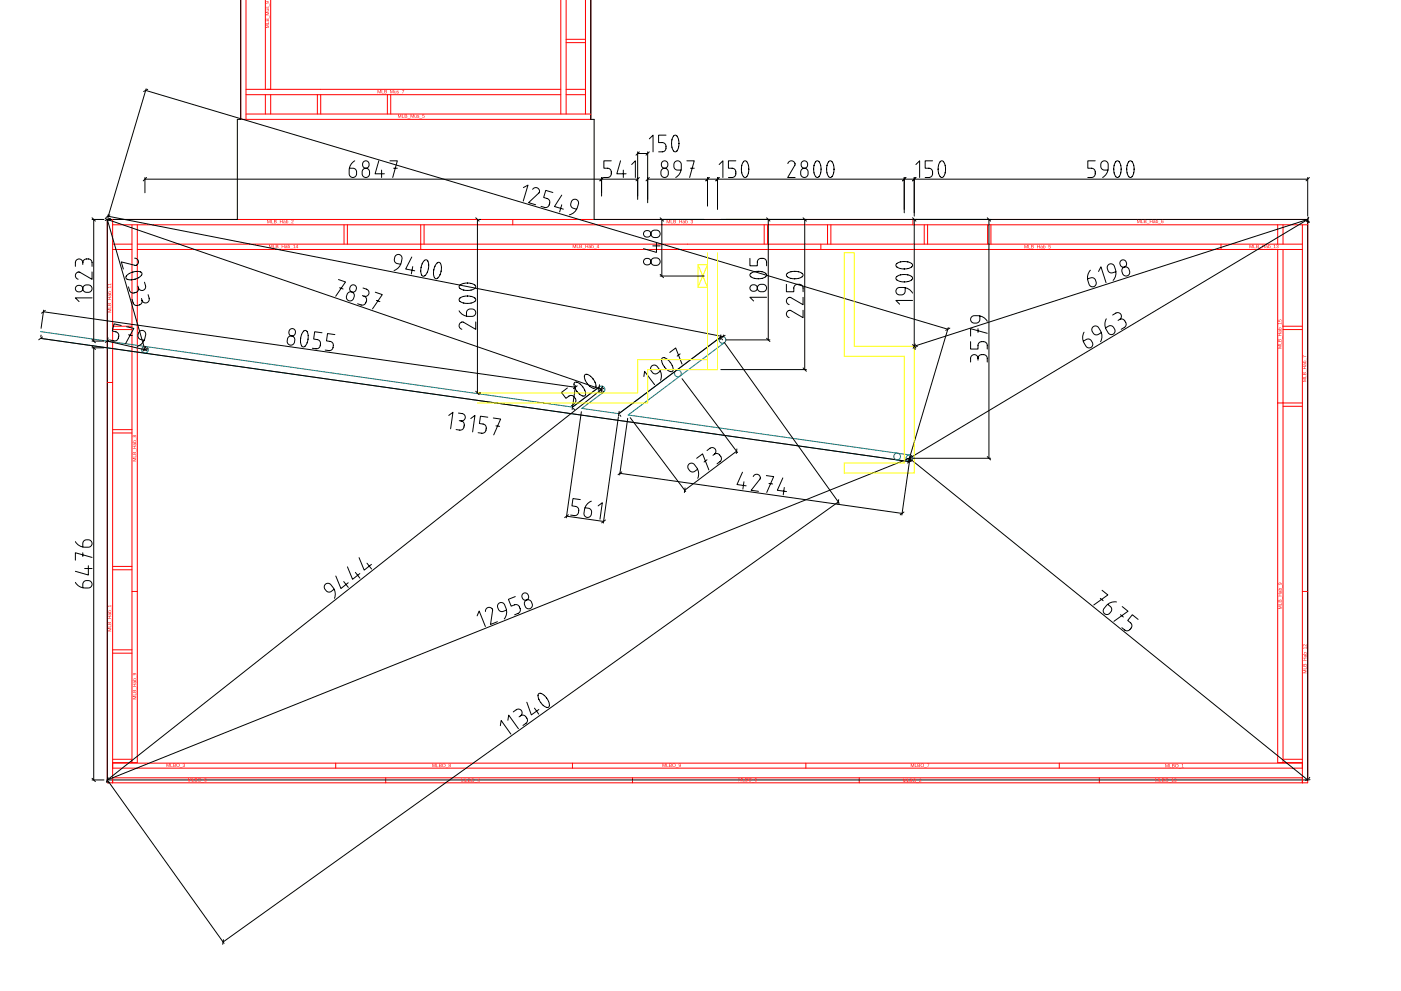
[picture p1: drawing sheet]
<svg xmlns="http://www.w3.org/2000/svg" width="420mm" height="297mm" viewBox="0 0 420 297" stroke-linecap="round" stroke-linejoin="round" font-family="sans-serif">
<g fill="none" stroke="#f00" stroke-width=".3">
<path d="M72.2 0v35.8h105v-35.8M73.8 0v35.8M79.6 -.1v26.9M81.2 -.1v26.9M168.2 0v34.2M169.8 0v34.2M175.6 0v34.2M169.8 12.8h5.8M169.8 11.8h5.8M73.8 26.8h94.4M73.8 28.4h94.4M73.8 34.2h103.4"/>
<path d="M79.6 28.4v5.8M81.2 28.4v5.8M95.2 28.4v5.8M96.2 28.4v5.8M116.2 28.4v5.8M117.2 28.4v5.8M169.8 26.8h5.8M169.8 28.4h5.8M32.2 65.8h360v168.8h-360zM33.8 74.8h5.8M33.8 65.8v168.8M33.8 73.2h5.8"/>
<path d="M33.8 67.4h358.4M39.6 67.4v161.2M41.2 67.4v161.2h-7.4M41.2 74.8h349.4M41.2 73.2h349.4M103.2 67.4v5.8M104.2 67.4v5.8M126.2 67.4v5.8M127.2 67.4v5.8M229.2 67.4v5.8M230.2 67.4v5.8M248.2 67.4v5.8"/>
<path d="M249.2 67.4v5.8M277.2 67.4v5.8M278.2 67.4v5.8M296.2 67.4v5.8M297.2 67.4v5.8M383.2 74.8v153.8h7.4M383.2 67.4v5.8M384.8 67.4v5.8M384.8 74.8v153.8M390.6 67.4v167.2M33.8 98.8h5.8M33.8 97.8h5.8"/>
<path d="M384.8 98.8h5.8M384.8 97.8h5.8M33.8 128.8h5.8M33.8 129.8h5.8M384.8 121.8h5.8M384.8 120.8h5.8M33.8 170.8h5.8M33.8 169.8h5.8M33.8 194.8h5.8M33.8 195.8h5.8M33.8 227.6h5.8M33.8 230.2h356.8"/>
<path d="M33.8 233.1h356.8M33.8 228.7h356.8M100.7 228.7v1.5M115.7 233.1v1.5M171.7 228.7v1.5M189.7 233.1v1.5M241.7 228.7v1.5M257.7 233.1v1.5M317.7 228.7v1.5M329.7 233.1v1.5M384.8 227.6h5.8"/>
</g>
<path d="M72.2 0v35.8h-1v30h-39v168h360v-168h-214v-30h-1v-35.8" fill="none" stroke="#000" stroke-width=".3"/>
<g fill="#f00">
<path d="M349.5 229h.2l.3 .9 .3-.9h.2v1l-.2-.9-.3 .9-.4-.9-.1 .9zM350.7 229l.1 .9 .5 .1h-.6zM351.5 229h.4a.25 .25 0 0 1 .3 .2 .25 .25 0 0 1-.2 .3 .27 .27 0 0 1 .3 .3 .27 .27 0 0 1-.4 .2h-.4zM351.6 229.1v.3h.5l-.1-.2zM351.6 229.5v.4l.5-.1v-.2zM352.4 229.5a.52 .52 0 0 1 1 0 .52 .52 0 0 1-1 0zM352.5 229.5a.4 .4 0 0 0 .8 0 .4 .4 0 0 0-.8 0zM353.5 230.2l.8 .1zM354.4 229.2l.4-.2v.9l.2 .1h-.6l.2-.1v-.8z"/>
<path d="M270.8 233.4h.2l.3 .9 .3-.9h.2v1l-.1-.9-.4 .9-.4-.9-.1 .9zM272 233.4l.1 .9 .6 .1h-.7zM272.8 233.4h.4a.25 .25 0 0 1 .3 .2 .25 .25 0 0 1-.2 .3 .27 .27 0 0 1 .3 .3 .27 .27 0 0 1-.4 .2h-.4zM273 233.5v.3h.4l-.1-.2zM273 233.9v.4l.4-.1v-.2zM273.7 233.9a.52 .52 0 0 1 1 0 .52 .52 0 0 1-1 0zM273.8 233.9a.4 .4 0 0 0 .8 0 .4 .4 0 0 0-.8 0zM274.8 234.6l.8 .1zM275.8 233.5a.38 .38 0 0 1 .5 .3 .38 .38 0 0 1-.4 .4l.4 .2h-.6l.1-.3a.31 .31 0 0 0 .4-.2 .31 .31 0 0 0-.2-.4l-.3 .2z"/>
<path d="M49.9 228.9h.2l.3 .8 .3-.8h.2v1l-.1-.9-.3 .9-.4-.9-.2 .9zM51.1 228.9l.2 .9 .5 .1h-.7zM52 228.9h.3a.25 .25 0 0 1 .4 .1 .25 .25 0 0 1-.2 .3 .27 .27 0 0 1 .2 .4 .27 .27 0 0 1-.3 .2h-.4zM52.1 229v.3l.4-.1v-.2zM52.1 229.4v.4l.5-.1-.1-.3zM52.8 229.4a.55 .55 0 0 1 1.1 0 .55 .55 0 0 1-1.1 0zM52.9 229.4a.4 .4 0 0 0 .8 0 .4 .4 0 0 0-.8 0zM53.9 230.1l.9 .1zM54.9 228.9a.3 .3 0 0 1 .5 0 .3 .3 0 0 1-.2 .5 .27 .27 0 0 1 .3 .3 .27 .27 0 0 1-.3 .2 .27 .27 0 0 1-.3-.3l.4 .1-.3-.4 .3-.2-.2-.1-.3 .1z"/>
<path d="M138.3 233.4h.2l.3 .8 .3-.8h.2v1l-.1-.9-.3 .9-.5-.9-.1 .9zM139.5 233.4l.2 .9 .5 .1h-.7zM140.3 233.4h.4a.25 .25 0 0 1 .3 .1 .25 .25 0 0 1-.1 .3 .27 .27 0 0 1 .2 .4 .27 .27 0 0 1-.4 .2h-.4zM140.5 233.5v.3l.4-.1v-.2zM140.5 233.9v.4l.5-.1-.1-.3zM141.2 233.9a.52 .52 0 0 1 1 0 .52 .52 0 0 1-1 0zM141.3 233.9a.4 .4 0 0 0 .8 0 .4 .4 0 0 0-.8 0zM142.3 234.6l.8 .1zM143.6 233.4l.3 .7-.2 .3-.1-.2h-.5zM143.6 233.5l-.3 .6h.3z"/>
<path d="M221.5 233.2h.2l.3 .9 .3-.9h.2v1l-.2-.9-.3 .9-.4-.9-.1 .9zM222.7 233.2l.1 .9 .5 .1h-.6zM223.5 233.2h.4a.25 .25 0 0 1 .3 .2 .25 .25 0 0 1-.2 .3 .27 .27 0 0 1 .3 .3 .27 .27 0 0 1-.4 .2h-.4zM223.6 233.3v.3h.5l-.1-.3zM223.6 233.7v.4l.5-.1v-.2zM224.4 233.7a.52 .52 0 0 1 1 0 .52 .52 0 0 1-1 0zM224.5 233.7a.4 .4 0 0 0 .8 0 .4 .4 0 0 0-.8 0zM225.5 234.4l.8 .1zM226.4 233.2h.6l-.5 .1v.3a.34 .34 0 0 1 .5 .2 .34 .34 0 0 1-.2 .5 .34 .34 0 0 1-.5-.3l.4 .1 .2-.2-.1-.2h-.4z"/>
<path d="M56.4 233.3h.2l.3 .8 .3-.8h.2v1l-.1-.9-.4 .9-.4-.9-.1 .9zM57.6 233.3l.1 .9 .5 .1h-.6zM58.4 233.3h.4a.25 .25 0 0 1 .3 .1 .25 .25 0 0 1-.2 .4 .27 .27 0 0 1 .3 .3 .27 .27 0 0 1-.4 .2h-.4zM58.5 233.4v.3l.5-.1-.1-.2zM58.5 233.8v.4l.5-.1v-.2zM59.3 233.8a.52 .52 0 0 1 1 0 .52 .52 0 0 1-1 0zM59.4 233.8a.4 .4 0 0 0 .8 0 .4 .4 0 0 0-.8 0zM60.4 234.5l.8 .1zM61.4 233.3l.5 .2-.4-.1-.1 .4a.34 .34 0 0 1 .5 .2 .34 .34 0 0 1-.3 .4 .34 .34 0 0 1-.3-.5zM61.4 234a.22 .22 0 0 0 .4 0 .22 .22 0 0 0-.4 0z"/>
<path d="M273.2 228.9h.1l.4 .9 .3-.9h.1v1l-.1-.9-.3 .9-.4-.9-.1 .9zM274.4 228.9l.1 .9 .5 .1h-.6zM275.2 228.9h.3a.25 .25 0 0 1 .4 .1 .25 .25 0 0 1-.2 .4 .27 .27 0 0 1 .2 .3 .27 .27 0 0 1-.3 .2h-.4zM275.3 229v.3h.4v-.3zM275.3 229.4v.4l.5-.1-.1-.2zM276.1 229.4a.52 .52 0 0 1 1 0 .52 .52 0 0 1-1 0zM276.2 229.4a.4 .4 0 0 0 .8 0 .4 .4 0 0 0-.8 0zM277.1 230.1l.9 .1zM278 228.9h.7l-.3 1-.2-.2 .4-.7z"/>
<path d="M129.7 228.9h.1l.4 .9 .3-.9h.1v1l-.1-.9-.3 .9-.4-.9-.1 .9zM130.9 228.9l.1 .9 .5 .1h-.6zM131.7 228.9h.3a.25 .25 0 0 1 .4 .2 .25 .25 0 0 1-.2 .3 .27 .27 0 0 1 .3 .3 .27 .27 0 0 1-.4 .2h-.4zM131.8 229v.4l.4-.1v-.2zM131.8 229.5v.3l.5-.1v-.2zM132.6 229.4a.52 .52 0 0 1 1 0 .52 .52 0 0 1-1 0zM132.7 229.4a.4 .4 0 0 0 .8 0 .4 .4 0 0 0-.8 0zM133.6 230.1l.9 .1zM134.6 229a.29 .29 0 0 1 .5-.1 .29 .29 0 0 1-.1 .5 .29 .29 0 0 1 .1 .4 .29 .29 0 0 1-.5 0 .29 .29 0 0 1 .1-.4zM134.7 229.2a.2 .2 0 0 0 .4 0 .2 .2 0 0 0-.4 0zM134.7 229.7a.21 .21 0 0 0 .4 0 .21 .21 0 0 0-.4 0z"/>
<path d="M198.7 228.9h.1l.4 .8 .3-.8h.1v1l-.1-.9-.3 .9-.4-.9-.1 .9zM199.9 228.9l.1 .9 .5 .1h-.6zM200.7 228.9h.4a.25 .25 0 0 1 .3 .1 .25 .25 0 0 1-.2 .4 .27 .27 0 0 1 .3 .3 .27 .27 0 0 1-.4 .2h-.4zM200.8 229v.3l.4-.1v-.2zM200.8 229.4v.4l.5-.1v-.2zM201.6 229.4a.52 .52 0 0 1 1 0 .52 .52 0 0 1-1 0zM201.7 229.4a.4 .4 0 0 0 .8 0 .4 .4 0 0 0-.8 0zM202.6 230.1l.9 .1zM203.6 229a.46 .46 0 0 1 .6 .4 .46 .46 0 0 1-.5 .4l-.1-.1 .3 .1 .2-.4a.32 .32 0 0 1-.5 0 .32 .32 0 0 1 0-.4zM203.6 229.2a.25 .25 0 0 0 .5 0 .25 .25 0 0 0-.5 0z"/>
<path d="M346.5 233.3h.2l.3 .9 .3-.9h.2v1l-.2-.9-.3 .9-.4-.9-.1 .9zM347.7 233.3l.1 .9 .5 .1h-.6zM348.5 233.3h.4a.25 .25 0 0 1 .3 .2 .25 .25 0 0 1-.2 .3 .27 .27 0 0 1 .3 .3 .27 .27 0 0 1-.4 .2h-.4zM348.6 233.4v.3h.5l-.1-.2zM348.6 233.9v.3l.5-.1v-.2zM349.4 233.8a.52 .52 0 0 1 1 0 .52 .52 0 0 1-1 0zM349.5 233.8a.4 .4 0 0 0 .8 0 .4 .4 0 0 0-.8 0zM350.5 234.5l.8 .1zM351.4 233.5l.4-.2v.9l.2 .1h-.6l.3-.1v-.8zM352.3 233.4a.42 .42 0 0 1 .5 .4 .42 .42 0 0 1-.6 .4zM352.4 233.5a.37 .37 0 0 0-.2 .4 .37 .37 0 0 0 .5 .2v-.5z"/>
<path d="M32.3 188.2h1l-.8 .2 .8 .3-.8 .4 .8 .1h-1v-.2l.9-.3-.9-.3zM32.3 187.9h.9l.1-.5v.6zM32.4 186.5l.4 .2a.27 .27 0 0 1 .3-.3 .27 .27 0 0 1 .2 .4v.4h-1zM32.5 186.7l-.1 .4h.4l-.1-.4zM32.9 186.6v.5h.3v-.5zM33.5 185.5l.1 .9zM32.3 184.6h1l-.4 .2v.5l.4 .1h-1l.5-.1v-.5zM32.6 183.9l.7-.2-.1 .2a.26 .26 0 0 1 .2 .3 .26 .26 0 0 1-.3 .2 .26 .26 0 0 1-.2-.3l-.2-.1-.1 .4zM33 183.9v.4h.2zM32.7 183l.6 .1v.5h-1l.4-.1zM32.7 183.1a.26 .26 0 0 0 .1 .4 .26 .26 0 0 0 .3-.1 .26 .26 0 0 0-.1-.3zM33.5 182.1l.1 .8zM32.3 181.6h.9l.1-.3v.7l-.1-.3h-.7v.2z"/>
<path d="M80.2 65.9h.1l.3 .9 .4-.9h.1v1l-.1-.9-.3 .9-.4-.9-.1 .9zM81.4 65.9l.1 .9 .5 .1h-.6zM82.2 65.9h.3a.25 .25 0 0 1 .4 .2 .25 .25 0 0 1-.2 .3 .27 .27 0 0 1 .2 .3 .27 .27 0 0 1-.3 .2h-.4zM82.3 66v.4l.4-.1v-.2zM82.3 66.5v.3l.5-.1-.1-.2zM83 67.1l.8 .1zM84 65.9l.1 .4h.5l.2-.4v1l-.2-.4h-.5l-.1 .4zM85 66.2h.5l.2 .7-.3-.1a.26 .26 0 0 1-.3 .2 .26 .26 0 0 1-.1-.4 .26 .26 0 0 1 .3-.1l.1-.2zM85.1 66.6l.2 .2 .1-.3zM85.8 65.9l.1 .4 .2-.1a.37 .37 0 0 1 .3 .4 .37 .37 0 0 1-.4 .3h-.2zM86 66.3a.3 .3 0 0 0 0 .5 .3 .3 0 0 0 .4-.2 .3 .3 0 0 0-.3-.4zM86.5 67.1l.8 .1zM87.5 66a.38 .38 0 0 1 .5 .3 .38 .38 0 0 1-.4 .4l.4 .2h-.6l.1-.3a.31 .31 0 0 0 .4-.2 .31 .31 0 0 0-.2-.4l-.3 .2z"/>
</g>
<path d="M153.8 65.8v1.6M273.8 65.8v1.6" fill="none" stroke="#f00" stroke-width=".3"/>
<path d="M199.9 65.9h.2l.3 .9 .3-.9h.2v1l-.1-.9-.3 .9-.4-.9-.2 .9zM201.2 65.9l.1 .9 .5 .1h-.6zM202 65.9h.3a.25 .25 0 0 1 .4 .2 .25 .25 0 0 1-.2 .3 .27 .27 0 0 1 .2 .3 .27 .27 0 0 1-.3 .2h-.4zM202.1 66v.4l.4-.1v-.2zM202.1 66.5v.3l.5-.1-.1-.2zM202.8 67.1l.8 .1zM203.7 65.9l.2 .5h.5l.1-.5v1l-.1-.4h-.5l-.2 .4zM204.8 66.2h.5l.2 .7-.3-.1a.26 .26 0 0 1-.3 .2 .26 .26 0 0 1-.2-.4 .26 .26 0 0 1 .4-.1l.1-.2zM204.9 66.6l.1 .2 .2-.3zM205.6 65.9l.1 .4 .2-.1a.37 .37 0 0 1 .3 .4 .37 .37 0 0 1-.5 .3h-.1zM205.8 66.3a.3 .3 0 0 0 0 .5 .3 .3 0 0 0 .4-.2 .3 .3 0 0 0-.3-.4zM206.3 67.1l.8 .1zM207.2 66a.3 .3 0 0 1 .5-.1 .3 .3 0 0 1-.1 .5 .27 .27 0 0 1 .2 .3 .27 .27 0 0 1-.3 .3 .27 .27 0 0 1-.2-.3l.3 .1-.2-.4 .3-.2-.2-.2-.3 .2z" fill="#f00"/>
<path d="M126.2 73.2v1.6M246.2 73.2v1.6" fill="none" stroke="#f00" stroke-width=".3"/>
<g fill="#f00">
<path d="M171.8 73.4h.2l.3 .8 .3-.8h.1v1l-.1-.9-.3 .9-.4-.9-.1 .9zM173 73.4l.1 .9 .5 .1h-.6zM173.8 73.4h.4a.25 .25 0 0 1 .3 .1 .25 .25 0 0 1-.2 .3 .27 .27 0 0 1 .3 .4 .27 .27 0 0 1-.4 .2h-.4zM173.9 73.5v.3l.4-.1v-.2zM173.9 73.9v.4l.5-.1v-.3zM174.6 74.6l.9 .1zM175.6 73.4l.1 .4h.5l.2-.4v1l-.2-.5h-.5l-.1 .5zM176.6 73.7h.5l.2 .7-.2-.2a.26 .26 0 0 1-.3 .2 .26 .26 0 0 1-.2-.3 .26 .26 0 0 1 .3-.2l.1-.2zM176.7 74l.2 .3 .2-.3zM177.4 73.3l.1 .4 .2-.1a.37 .37 0 0 1 .3 .4 .37 .37 0 0 1-.4 .3l-.2 .1zM177.6 73.7a.3 .3 0 0 0 0 .5 .3 .3 0 0 0 .5-.2 .3 .3 0 0 0-.4-.3zM178.1 74.6l.8 .1zM179.4 73.4l.3 .6-.2 .4-.1-.3h-.4zM179.4 73.5l-.3 .5h.3z"/>
<path d="M307.2 73.4h.2l.3 .9 .3-.9h.2v1l-.1-.8-.3 .8-.5-.8-.1 .8zM308.4 73.4l.2 .9 .5 .1h-.7zM309.3 73.4h.3a.25 .25 0 0 1 .4 .2 .25 .25 0 0 1-.2 .3 .27 .27 0 0 1 .2 .4 .27 .27 0 0 1-.3 .1h-.4zM309.4 73.6v.3l.4-.1v-.2zM309.4 74v.3l.5-.1-.1-.2zM310.1 74.6l.8 .1zM311 73.4l.2 .5h.5l.1-.5v1l-.1-.4h-.5l-.2 .4zM312.1 73.8l.5-.1 .2 .7-.3-.1a.26 .26 0 0 1-.3 .2 .26 .26 0 0 1-.2-.3 .26 .26 0 0 1 .3-.2l.2-.2zM312.2 74.1l.1 .3 .2-.3zM312.9 73.4l.1 .4 .1-.1a.37 .37 0 0 1 .4 .4 .37 .37 0 0 1-.5 .3h-.1zM313.1 73.8a.3 .3 0 0 0 0 .5 .3 .3 0 0 0 .4-.2 .3 .3 0 0 0-.4-.3zM313.5 74.6l.9 .1zM314.5 73.4h.6l-.5 .2v.3a.34 .34 0 0 1 .5 .1 .34 .34 0 0 1-.2 .5 .34 .34 0 0 1-.5-.3l.4 .2 .2-.2-.1-.3-.4 .1z"/>
<path d="M341 65.9h.2l.3 .8 .3-.8h.2v1l-.1-.9-.3 .9-.4-.9-.2 .9zM342.2 65.9l.2 .9 .5 .1h-.7zM343.1 65.9h.3a.25 .25 0 0 1 .4 .1 .25 .25 0 0 1-.2 .3 .27 .27 0 0 1 .2 .4 .27 .27 0 0 1-.3 .2h-.4zM343.2 66v.3l.4-.1v-.2zM343.2 66.4v.4l.5-.1-.1-.3zM343.9 67.1l.8 .1zM344.8 65.9l.2 .4h.5l.1-.4v1l-.1-.5h-.5l-.2 .5zM345.9 66.2h.5l.2 .7-.3-.2a.26 .26 0 0 1-.3 .2 .26 .26 0 0 1-.2-.3 .26 .26 0 0 1 .3-.2l.2-.2zM346 66.5l.1 .3 .2-.3zM346.7 65.8l.1 .4 .1-.1a.37 .37 0 0 1 .4 .4 .37 .37 0 0 1-.5 .3l-.1 .1zM346.9 66.2a.3 .3 0 0 0 0 .5 .3 .3 0 0 0 .4-.2 .3 .3 0 0 0-.4-.3zM347.3 67.1l.9 .1zM348.4 65.9l.5 .2-.4-.1-.1 .4a.34 .34 0 0 1 .5 .1 .34 .34 0 0 1-.4 .5 .34 .34 0 0 1-.2-.5zM348.4 66.5a.22 .22 0 0 0 .4 0 .22 .22 0 0 0-.4 0z"/>
<path d="M39.8 137.3h1l-.9 .1 .9 .3-.9 .5 .9 .1h-1v-.2l.9-.3-.9-.3zM39.8 136.9h.9l.1-.5v.7zM39.9 135.6l.4 .1a.27 .27 0 0 1 .3-.2 .27 .27 0 0 1 .2 .3v.4h-1zM40 135.7l-.1 .4h.3v-.4zM40.4 135.7v.4h.3v-.4zM41 134.6l.1 .8zM39.8 133.7h1l-.4 .1v.5l.4 .2h-1l.4-.2v-.5zM40.1 132.9l.7-.2-.1 .3a.26 .26 0 0 1 .2 .3 .26 .26 0 0 1-.4 .2 .26 .26 0 0 1-.1-.3l-.2-.2-.1 .4zM40.4 133l.1 .3h.2zM40.1 132.1h.7v.5h-1l.4-.1zM40.2 132.2a.26 .26 0 0 0 0 .4 .26 .26 0 0 0 .4-.1 .26 .26 0 0 0-.1-.4zM41 131.1l.1 .9zM39.9 130.5l.4 .1a.29 .29 0 0 1 .4-.1 .29 .29 0 0 1 0 .4 .29 .29 0 0 1-.4 0 .29 .29 0 0 1-.5 0 .29 .29 0 0 1 .1-.4zM39.9 130.7a.2 .2 0 0 0 .4 0 .2 .2 0 0 0-.4 0zM40.3 130.7a.25 .25 0 0 0 .5 0 .25 .25 0 0 0-.5 0z"/>
</g>
<path d="M39.6 177.3h1.6" fill="none" stroke="#f00" stroke-width=".3"/>
<path d="M390.7 113.4h1l-.9 .1 .9 .4-.9 .4 .9 .1h-1v-.2l.9-.3-.9-.3zM390.7 113.1h.9l.1-.6v.7zM390.8 111.7l.4 .2a.27 .27 0 0 1 .3-.3 .27 .27 0 0 1 .2 .4v.4h-1zM390.9 111.9l-.1 .3h.4l-.1-.3zM391.3 111.8v.4h.3v-.4zM391.9 110.7l.1 .9zM390.7 109.8h1l-.4 .1v.6l.4 .1h-1l.5-.1v-.6zM391 109.1l.7-.2-.1 .2a.26 .26 0 0 1 .2 .3 .26 .26 0 0 1-.4 .2 .26 .26 0 0 1-.1-.3l-.2-.1-.1 .3zM391.3 109.1l.1 .3 .2 .1zM391 108.2h.7v.6h-1l.4-.2zM391.1 108.3a.26 .26 0 0 0 0 .4 .26 .26 0 0 0 .4-.1 .26 .26 0 0 0-.1-.3zM391.9 107.2l.1 .9zM390.7 106.5l1 .5-.9-.4-.1 .6z" fill="#f00"/>
<path d="M390.6 177.3h1.6" fill="none" stroke="#f00" stroke-width=".3"/>
<g fill="#f00">
<path d="M383.4 181.5h1l-.9 .2 .9 .3-.9 .4 .9 .1h-1v-.2l.8-.3-.8-.3zM383.4 181.2h.9l.1-.5v.6zM383.5 179.8l.3 .2a.27 .27 0 0 1 .4-.3 .27 .27 0 0 1 .2 .4v.4h-1zM383.5 180v.4h.3l-.1-.4zM384 179.9l-.1 .5h.4l-.1-.5zM384.6 178.8l.1 .9zM383.4 177.9h1l-.5 .2v.5l.5 .1h-1l.4-.1v-.5zM383.7 177.2l.7-.2-.2 .2a.26 .26 0 0 1 .2 .3 .26 .26 0 0 1-.3 .2 .26 .26 0 0 1-.2-.3l-.2-.1v.4zM384 177.2v.4h.3zM383.7 176.3l.6 .1 .1 .5h-1.1l.4-.1zM383.7 176.4a.26 .26 0 0 0 .1 .4 .26 .26 0 0 0 .3-.1 .26 .26 0 0 0 0-.3zM384.6 175.4l.1 .8zM383.5 174.7l.3-.1a.36 .36 0 0 1 .5 .2 .36 .36 0 0 1-.1 .5l.1-.4-.4-.1a.34 .34 0 0 1 0 .5 .34 .34 0 0 1-.5-.1 .34 .34 0 0 1 .1-.5zM383.5 175a.22 .22 0 0 0 .4 0 .22 .22 0 0 0-.4 0z"/>
<path d="M119.4 34.3h.1l.3 .8 .4-.8h.1v1l-.1-.9-.3 .9-.4-.9-.1 .9zM120.6 34.3l.1 .9 .5 .1h-.6zM121.4 34.3h.3a.25 .25 0 0 1 .4 .1 .25 .25 0 0 1-.2 .4 .27 .27 0 0 1 .2 .3 .27 .27 0 0 1-.3 .2h-.4zM121.5 34.4v.3l.4-.1v-.2zM121.5 34.8v.4l.5-.1-.1-.2zM122.2 35.5l.8 .1zM123.1 34.3h.2l.3 .8 .3-.8h.2v1l-.1-.9-.3 .9-.4-.9-.2 .9zM124.3 34.5l.3 .7 .3-.7v.8l-.5-.1zM125.2 34.6l.4-.1 .1 .2h-.5l.4 .2a.25 .25 0 0 1 0 .4 .25 .25 0 0 1-.4-.2h.4l-.5-.3zM125.8 35.5l.8 .1zM126.7 34.3h.6l-.5 .1v.3a.34 .34 0 0 1 .5 .2 .34 .34 0 0 1-.2 .4 .34 .34 0 0 1-.5-.2l.4 .1 .2-.2-.1-.2h-.4z"/>
<path d="M39.8 208.6h1l-.8 .1 .8 .4-.8 .4 .8 .1h-1v-.2l.9-.3-.9-.3zM39.8 208.2h.9l.1-.5v.7zM39.9 206.9l.4 .1a.27 .27 0 0 1 .4-.2 .27 .27 0 0 1 .1 .4v.4h-1zM40 207.1v.3h.3l-.1-.4zM40.4 207v.4h.3v-.4zM41 205.9l.1 .8zM39.8 205h1l-.4 .1v.6l.4 .1h-1l.5-.1v-.6zM40.1 204.2l.7-.1-.1 .2a.26 .26 0 0 1 .2 .3 .26 .26 0 0 1-.3 .2 .26 .26 0 0 1-.2-.3l-.2-.2v.4zM40.5 204.3v.3h.2zM40.2 203.4h.6v.6h-1l.4-.2zM40.2 203.5a.26 .26 0 0 0 .1 .4 .26 .26 0 0 0 .3-.1 .26 .26 0 0 0-.1-.3zM41 202.4l.1 .9zM40 201.8l.3-.1a.36 .36 0 0 1 .5 .2 .36 .36 0 0 1-.1 .5v-.4l-.3-.2a.34 .34 0 0 1 0 .5 .34 .34 0 0 1-.5 0 .34 .34 0 0 1 .1-.5zM39.9 202.1a.25 .25 0 0 0 .5 0 .25 .25 0 0 0-.5 0z"/>
<path d="M32.3 92.7h1l-.8 .1 .8 .3-.8 .4 .8 .1h-1v-.2l.9-.3-.9-.3zM32.3 92.3h.9l.1-.5v.6zM32.4 90.9l.4 .2a.27 .27 0 0 1 .3-.3 .27 .27 0 0 1 .2 .4v.4h-1zM32.5 91.1l-.1 .4h.4l-.1-.4zM32.9 91v.5h.3v-.5zM33.5 89.9l.1 .9zM32.3 89h1l-.4 .2v.5l.4 .1h-1l.5-.1v-.5zM32.6 88.3l.7-.2-.1 .2a.26 .26 0 0 1 .2 .3 .26 .26 0 0 1-.3 .2 .26 .26 0 0 1-.2-.3l-.2-.1-.1 .4zM33 88.3v.4h.2zM32.7 87.4l.6 .1v.5h-1l.4-.1zM32.7 87.5a.26 .26 0 0 0 .1 .4 .26 .26 0 0 0 .3-.1 .26 .26 0 0 0-.1-.3zM33.5 86.5l.1 .8zM32.3 86h.9l.1-.3v.7l-.1-.3h-.7v.2zM32.3 85.2h.9l.1-.3v.7l-.1-.3h-.7v.2z"/>
</g>
<path d="M32.2 114.6h1.6" fill="none" stroke="#f00" stroke-width=".3"/>
<g fill="#f00">
<path d="M113.2 27h.2l.3 .8 .3-.8h.2v1l-.1-.9-.3 .9-.4-.9-.2 .9zM114.5 27l.1 .9 .5 .1h-.6zM115.3 27h.3a.25 .25 0 0 1 .4 .1 .25 .25 0 0 1-.2 .3 .27 .27 0 0 1 .2 .4 .27 .27 0 0 1-.3 .2h-.4zM115.4 27.1v.3l.4-.1v-.2zM115.4 27.5v.4l.5-.1-.1-.3zM116.1 28.2l.8 .1zM117 27h.2l.3 .8 .3-.8h.2v1l-.1-.9-.3 .9-.4-.9-.2 .9zM118.2 27.2l.3 .7 .3-.7v.8l-.5-.1zM119.1 27.2h.4l.1 .2h-.5l.4 .2a.25 .25 0 0 1 0 .4 .25 .25 0 0 1-.4-.2h.4l-.5-.3zM119.6 28.2l.9 .1zM120.5 27h.7l-.3 1-.1-.3 .3-.6z"/>
<path d="M390.8 200.8h1l-.8 .1 .8 .3-.8 .5 .8 .1h-1v-.2l.9-.3-.9-.3zM390.8 200.4h.9l.1-.5v.7zM390.9 199.1l.4 .1a.27 .27 0 0 1 .3-.2 .27 .27 0 0 1 .2 .4v.4h-1zM391 199.2l-.1 .4h.4l-.1-.4zM391.4 199.2v.4h.3v-.4zM392 198.1l.1 .8zM390.8 197.2h1l-.4 .1v.6l.4 .1h-1l.5-.1v-.6zM391.1 196.4l.7-.1-.1 .2a.26 .26 0 0 1 .2 .3 .26 .26 0 0 1-.4 .2 .26 .26 0 0 1-.1-.3l-.2-.2-.1 .4zM391.5 196.5v.3h.2zM391.1 195.6h.7v.6h-1l.4-.2zM391.2 195.7a.26 .26 0 0 0 0 .4 .26 .26 0 0 0 .4-.1 .26 .26 0 0 0-.1-.4zM392 194.6l.1 .9zM390.8 194.1h.9l.1-.2v.6l-.1-.2h-.7v.2zM390.9 193.2h.3l.5 .4 .1-.5v.7l-.3-.2a.31 .31 0 0 0-.2-.4 .31 .31 0 0 0-.4 .3l.2 .3-.3-.2z"/>
</g>
<path d="M366.2 73.2v1.6" fill="none" stroke="#f00" stroke-width=".3"/>
<g fill="#f00">
<path d="M374.7 73.4h.2l.3 .8 .3-.8h.2v1l-.1-.9-.3 .9-.5-.9-.1 .9zM375.9 73.4l.2 .9 .5 .1h-.7zM376.7 73.4h.4a.25 .25 0 0 1 .3 .1 .25 .25 0 0 1-.1 .3 .27 .27 0 0 1 .2 .4 .27 .27 0 0 1-.4 .2h-.4zM376.9 73.5v.3l.4-.1v-.2zM376.9 73.9v.4l.5-.1-.1-.3zM377.6 74.6l.8 .1zM378.5 73.4l.2 .4h.5l.1-.4v1l-.1-.5h-.5l-.2 .5zM379.6 73.7h.5l.2 .7-.3-.2a.26 .26 0 0 1-.3 .2 .26 .26 0 0 1-.2-.3 .26 .26 0 0 1 .3-.2l.2-.2zM379.7 74l.1 .3 .2-.3zM380.4 73.3l.1 .4 .1-.1a.37 .37 0 0 1 .4 .4 .37 .37 0 0 1-.5 .3l-.2 .1zM380.6 73.7a.3 .3 0 0 0 0 .5 .3 .3 0 0 0 .4-.2 .3 .3 0 0 0-.4-.3zM381 74.6l.9 .1zM382 73.5l.4-.1v.9l.2 .1h-.6l.2-.1v-.8zM382.8 73.5a.3 .3 0 0 1 .5-.1 .3 .3 0 0 1-.1 .5 .27 .27 0 0 1 .2 .3 .27 .27 0 0 1-.3 .2 .27 .27 0 0 1-.2-.3l.3 .1-.2-.4 .3-.2-.2-.1-.4 .1z"/>
<path d="M80.7 73.4h.2l.3 .8 .3-.8h.2v1l-.1-.9-.4 .9-.4-.9-.1 .9zM81.9 73.4l.1 .9 .6 .1h-.7zM82.7 73.4h.4a.25 .25 0 0 1 .3 .1 .25 .25 0 0 1-.2 .4 .27 .27 0 0 1 .3 .3 .27 .27 0 0 1-.4 .2h-.4zM82.9 73.5v.3l.4-.1-.1-.2zM82.9 73.9v.4l.4-.1v-.2zM83.5 74.6l.9 .1zM84.5 73.4l.1 .4h.6l.1-.4v1l-.1-.5h-.6l-.1 .5zM85.6 73.7h.4l.2 .7-.2-.2a.26 .26 0 0 1-.3 .2 .26 .26 0 0 1-.2-.3 .26 .26 0 0 1 .3-.2l.1-.2zM85.7 74.1l.1 .2 .2-.3zM86.3 73.3l.1 .4 .2-.1a.37 .37 0 0 1 .4 .4 .37 .37 0 0 1-.5 .3l-.2 .1zM86.5 73.7a.3 .3 0 0 0 0 .5 .3 .3 0 0 0 .5-.2 .3 .3 0 0 0-.4-.3zM87 74.6l.9 .1zM88 73.5l.3-.1v.9l.3 .1h-.6l.2-.1v-.8zM89.1 73.4l.3 .7-.1 .3-.1-.2h-.5zM89.2 73.5l-.4 .6h.4z"/>
</g>
<path d="M383.2 120.8h1.6" fill="none" stroke="#f00" stroke-width=".3"/>
<g fill="#f00">
<path d="M383.3 103.5h1l-.9 .1 .9 .3-.9 .4 .9 .2h-1v-.2l.9-.3-.9-.3zM383.3 103.1h.9l.1-.5v.7zM383.4 101.8l.4 .1a.27 .27 0 0 1 .3-.2 .27 .27 0 0 1 .2 .3v.4h-1zM383.5 101.9l-.1 .4h.3v-.4zM383.9 101.8l-.1 .5h.4v-.4zM384.5 100.8l.1 .8zM383.3 99.9h1l-.4 .1v.5l.4 .2h-1l.4-.2v-.5zM383.6 99.1l.7-.2-.1 .3a.26 .26 0 0 1 .1 .3 .26 .26 0 0 1-.3 .2 .26 .26 0 0 1-.2-.4l-.1-.1-.1 .4zM383.9 99.2l.1 .3h.2zM383.6 98.3h.7v.5h-1l.4-.1zM383.7 98.4a.26 .26 0 0 0 0 .4 .26 .26 0 0 0 .4-.1 .26 .26 0 0 0-.1-.4zM384.5 97.3l.1 .9zM383.3 96.8h.9l.1-.2v.6l-.1-.2h-.8l.1 .2zM383.3 95.8l.1 .5h.3a.34 .34 0 0 1 .2-.5 .34 .34 0 0 1 .5 .2 .34 .34 0 0 1-.3 .5l.1-.4-.2-.2-.2 .1 .1 .4h-.6z"/>
<path d="M79.7 7.4h1l-.9 .1 .9 .3-.9 .4 .9 .2h-1v-.2l.8-.3-.8-.3zM79.7 7h.9l.1-.5v.6zM79.8 5.7l.3 .1a.27 .27 0 0 1 .4-.2 .27 .27 0 0 1 .2 .3v.4h-1zM79.8 5.8v.4h.3v-.4zM80.3 5.7l-.1 .5h.4l-.1-.4zM80.9 4.7l.1 .8zM79.7 3.6h1l-.9 .1 .9 .3-.9 .4 .9 .2h-1v-.2l.8-.3-.8-.3zM79.9 2.8h.8v.5l-.8 .1 .7-.3zM80 2l.1 .5 .2-.4a.25 .25 0 0 1 .4 0 .25 .25 0 0 1-.2 .4l.1-.3h-.2a.28 .28 0 0 1-.1 .3 .28 .28 0 0 1-.4-.1 .28 .28 0 0 1 .1-.4zM80.9 1.1l.1 .9zM79.8 .5l.4-.1a.36 .36 0 0 1 .5 .1 .36 .36 0 0 1-.2 .5l.1-.3-.4-.2a.34 .34 0 0 1 0 .5 .34 .34 0 0 1-.5 0 .34 .34 0 0 1 .1-.5zM79.8 .7a.22 .22 0 0 0 .4 0 .22 .22 0 0 0-.4 0z"/>
</g>
<g fill="none" stroke="#008080" stroke-width=".3">
<path d="M12.2 99.4l159.5 22.6 8-6M12.2 101.4l260.5 37M216.1 101.1l-30.5 22.9-11.1-1.6 6.4-4.8M217.3 102.6l-28.9 21.8 84.6 12"/>
<circle cx="43.5" cy="104.8" r="1"/>
<circle cx="180.4" cy="116.7" r="1"/>
<circle cx="203.3" cy="111.9" r="1"/>
<circle cx="216.7" cy="101.9" r="1"/>
<circle cx="269.1" cy="136.8" r="1"/>
<circle cx="272.7" cy="137.4" r="1"/>
</g>
<g fill="none" stroke="#000" stroke-width=".3">
<path d="M43.7 27.1l240.5 71.6M43.8 26.6l-11.3 38.2M44.3 26.8l-1.2 .6M43.5 53.7h147.7M43.5 53.2v4.6M44 53.2l-1 1M106.4 48.2a3.5 3.5 0 0 0-1.2 4.8 1.34 1.34 0 0 0 1.8-.9 1.34 1.34 0 0 0-1.2-1.7h-1M108.8 50.9a1.18 1.18 0 0 1 1.6-.3 1.18 1.18 0 0 1 .4 1.5 1.17 1.17 0 0 1-1.4 1.1 1.17 1.17 0 0 1-.8-1.7zM113.6 48.2l-1.1 3.9h2.8M114.4 51v2.2M116.9 48.2h2.3l-1.4 5M118 50.4h1.2"/>
<path d="M157 56.2l1.3-.7-1.4 4.8M159.7 56.8a1.08 1.08 0 0 1 1.5-.5 1.08 1.08 0 0 1 .4 1.5l-3.1 2.9 2.1 .7M165.8 57.7l-2.1-.6-.7 2.1 1.1 .3a1.42 1.42 0 0 1 .7 1.7 1.42 1.42 0 0 1-1.5 1l-1.1-.3M168.5 58.5l-2.2 3.4 2.7 .8M180.4 53.2v5.6M180.9 53.2l-1 1M183.3 48.2h-2.2v2.2h1.1a1.42 1.42 0 0 1 1.2 1.4 1.42 1.42 0 0 1-1.2 1.4h-1.1M186.1 48.2l-1.1 3.9h2.8M186.9 51v2.2M189.4 49.3l1.1-1.1v5M191.2 45.5v14.3M191.2 46h3"/>
<path d="M191.7 45.5l-1 1M191.7 53.2l-1 1M194.2 53.7h198M194.2 45.5v15.3M194.7 41.6l1.1-1.1v5M194.7 53.2l-1 1M194.7 45.5l-1 1M198.4 50.9a1.18 1.18 0 0 1 1.6-.3 1.18 1.18 0 0 1 .4 1.5 1.17 1.17 0 0 1-1.4 1.1 1.17 1.17 0 0 1-.8-1.7zM199.7 40.5h-2.2v2.2h1.1a1.42 1.42 0 0 1 1.2 1.4 1.42 1.42 0 0 1-1.2 1.4h-1.1M201.5 44.1a1.02 1.02 0 0 0 .4 1.1 1.02 1.02 0 0 0 1.1 0l.5-1.1a4 4 0 0 0-.8-3.6l-.6 .1-.5 1-.1 2.5M204.3 51h-1.1a1.37 1.37 0 0 1-1.1-1.5 1.37 1.37 0 0 1 1.5-1.2l.3 .1a3.5 3.5 0 0 1-1.2 4.8M206 48.2h2.2l-1.4 5"/>
<path d="M207.1 50.4h1.1M212.2 53.2v8.6M212.7 53.2l-1 1M215.2 53.2v9.6M215.7 49.3l1.1-1.1v5M215.7 53.2l-1 1M220.7 48.2h-2.2v2.2h1.1a1.42 1.42 0 0 1 1.1 1.4 1.42 1.42 0 0 1-1.1 1.4h-1.1M223.1 48.3l.4-.1 .5 .3 .4 .8 .2 1.1-.3 2-.5 .7-.3 .1-.4-.1-.5-.7-.2-1.4 .1-1.7zM236.3 49a1.08 1.08 0 0 1 1.3-.8 1.08 1.08 0 0 1 .8 1.3l-2.2 3.7h2.3M240.3 50.9a1.18 1.18 0 0 1 1.6-.3 1.18 1.18 0 0 1 .4 1.5 1.17 1.17 0 0 1-1.4 1.1 1.17 1.17 0 0 1-.8-1.7zM244.7 48.3a.93 .93 0 0 1 1.3 1l.2 1.4-.2 1.4-.5 1-.6 .1-.6-.8-.3-1.4 .2-1.7zM248.5 48.5a.67 .67 0 0 1 .7-.3 .67 .67 0 0 1 .5 .5l.4 1.7-.2 1.7-.5 1-.4 .1-.5-.3"/>
<path d="M248.5 48.5l-.4 .8-.2 1.4 .2 1.4 .4 .8M271.2 53.2v10.6M271.7 53.2l-1 1M274.2 53.2v11.6M274.7 49.3l1.1-1.1v5M274.7 53.2l-1 1M279.7 48.2h-2.2v2.2h1.1a1.42 1.42 0 0 1 1.1 1.4 1.42 1.42 0 0 1-1.1 1.4h-1.1M282.1 48.3l.4-.1 .5 .3 .4 .8 .2 1.1-.3 2-.5 .7-.3 .1-.4-.1-.5-.7-.2-1.4 .1-1.7zM328.5 48.2h-2.3v2.2h1.1a1.42 1.42 0 0 1 1.2 1.4 1.42 1.42 0 0 1-1.2 1.4h-1.1M332.3 51h-1.1a1.37 1.37 0 0 1-1.1-1.5 1.37 1.37 0 0 1 1.5-1.2l.3 .1a3.5 3.5 0 0 1-1.2 4.8M334.7 48.3a.93 .93 0 0 1 1.3 1l.2 1.4-.2 1.4-.5 1-.6 .1-.6-.8-.3-1.4 .2-1.7zM338.6 48.3l.4-.1 .5 .3 .4 .8 .2 1.1-.3 2-.4 .7-.4 .1-.4-.1-.4-.7-.3-1.4 .2-1.7z"/>
<path d="M392.2 53.2v11.6M392.7 53.2l-1 1M24.8 78.7a1.11 1.11 0 0 0-1.1-1.1 1.11 1.11 0 0 0-1.1 1.1v1.1M24.8 78.7a1.42 1.42 0 0 1 1.4-1.1 1.42 1.42 0 0 1 1.4 1.1v1.1M24.8 78.7v.6M27.6 65.8h3.6M27.6 65.3l1 1M28.1 65.8v36.4M31.6 65.4l1.2 .7M32.5 64.3l-.1 .5 184.5 36.1 .1-.5M32.5 64.8l-.2 .5M32.8 65.5l-1.3 .6"/>
<path d="M33 64.4l-1.2 .8M33.1 65.5l-.4 .1M40.4 77.4a1.08 1.08 0 0 1 1.1 1 1.08 1.08 0 0 1-1 1.1l-4.1-1 .6 2.1M120.2 79.2l-1.1-.2a1.37 1.37 0 0 1-.8-1.7 1.37 1.37 0 0 1 1.7-.9l.3 .2a3.5 3.5 0 0 1-2.1 4.5M123.5 77l-1.8 3.6 2.7 .6M123.8 79.9l-.4 2.2M127.3 78.1a.76 .76 0 0 1 .9-.1 .76 .76 0 0 1 .3 .8v1.5l-.4 1.3-.7 1-.7 .1-.4-.8-.1-1.5 .4-1.3zM142.7 65.3l1 1M143.2 65.8v52M143.7 65.8h.5M168.5 61.4l-.7 2.1M172.9 62.7l-1-.3a1.37 1.37 0 0 1-.6-1.8 1.37 1.37 0 0 1 1.7-.7l.3 .2a3.5 3.5 0 0 1-2.5 4.3"/>
<path d="M195.7 77.5a1.29 1.29 0 0 1 1.8 0 1.29 1.29 0 0 1 0 1.8 1.29 1.29 0 0 1-1.8 .1 1.29 1.29 0 0 1 0-1.9zM195.7 69.2a1.29 1.29 0 0 1 1.8 0 1.29 1.29 0 0 1 0 1.8 1.29 1.29 0 0 1-1.8 0 1.29 1.29 0 0 1 0-1.8zM195.8 73.7h2.2M196.9 72.9v2.7l-3.9-1.1M198 65.8h13.2M198 65.3l1 1M198.5 65.8v16.9M216.2 65.8h25.6M224.9 77.4v2.3h2.2v-1.1a1.42 1.42 0 0 1 1.4-1.2 1.42 1.42 0 0 1 1.4 1.2v1.1M229.9 65.3l1 1M230.4 65.8v36.1M240.8 65.3l1 1"/>
<path d="M241.3 65.8v45M268.8 79.1l1-.5 1.7-.2 1.4 .3 .6 .4 .2 .4-.2 .4-.6 .4-2 .3-1.1-.2-.8-.4-.3-.5zM273.7 65.3l1 1M273.7 65.8h23.4M274.2 65.8v38l118-38-119.5 71.6M296.1 65.3l1 1M296.6 65.8v71.6M392.3 66.3l.2 .4M392.4 65.1l-.4 1.4M392.4 66.2l.3 .4M392.5 65.2l-.6 1.2M13 93.5l159.5 22.6"/>
<path d="M13.1 93l-.8 5.4M13.6 93l-1.1 .9M25 85.9a1.35 1.35 0 0 1 1.8-.5 1.35 1.35 0 0 1 .6 1.8 1.35 1.35 0 0 1-1.8 .4 1.35 1.35 0 0 1-.6-1.7zM27.6 89.3h-5l1.1 1.1M27.6 81.5v2.2l-3.7-2.1a1.08 1.08 0 0 0-1.3 .8 1.08 1.08 0 0 0 .8 1.3M36.4 97.6l-2.2-.5-.5 2.1 1.1 .3a1.42 1.42 0 0 1 .8 1.6 1.42 1.42 0 0 1-1.5 1.1l-1-.3M38 97.9l2.1 .5-2.4 4.6M38.1 82.5l.7-.5 1.3-.5 1.2-.2 .9 .2a.76 .76 0 0 1 .4 .8 .76 .76 0 0 1-.6 .6l-1.5 .8-1.7 .2-.9-.4-.1-.6zM38.5 86l.3 1a1.42 1.42 0 0 0 1.7 .8 1.42 1.42 0 0 0 1-1.5M39.6 89.7l.3 1.1a1.42 1.42 0 0 0 1.7 .7 1.42 1.42 0 0 0 1-1.5M41.4 85.7l.1 .6M42.4 89.5l.2 .5"/>
<path d="M43.3 84.6l.3 1.1a1.11 1.11 0 0 1-.7 1.3 1.11 1.11 0 0 1-1.4-.7M44.4 88.3l.3 1.1a1.11 1.11 0 0 1-.7 1.4 1.11 1.11 0 0 1-1.4-.8M91.1 99.2a.76 .76 0 0 1 .8 0 .76 .76 0 0 1 .4 .7l.1 1.5-.3 1.4-.6 1-.8 .1-.5-.8-.1-1.4 .3-1.4zM96.6 99.7l-2.2-.3-.3 2.2 1.1 .2a1.42 1.42 0 0 1 .9 1.5 1.42 1.42 0 0 1-1.3 1.2l-1.1-.1M101.5 83.8l2.1 .7-2.9 4.3M101.8 86.3l1.1 .3M104.3 87.9a1.17 1.17 0 0 1 1.7-.1 1.17 1.17 0 0 1 0 1.7 1.17 1.17 0 0 1-1.7 .5 1.17 1.17 0 0 1-.2-1.8zM108.7 88.6l.5 .2M108.9 86.3l1 .4a1.11 1.11 0 0 1 .7 1.4 1.11 1.11 0 0 1-1.4 .7M109.2 88.8a1.42 1.42 0 0 1 .6 1.7 1.42 1.42 0 0 1-1.5 .9l-1.1-.4M112.5 87.6l2.2 .7-3 4.3M112.9 90l1 .4"/>
<path d="M130 82a1.23 1.23 0 0 0 .9 1.5l.6-.4 .5-.7a4 4 0 0 0-.1-3.7h-.6l-.7 .8-.6 2.5M137.7 93.2a3.5 3.5 0 0 0 4.8 1.2 1.34 1.34 0 0 0-.9-1.9 1.34 1.34 0 0 0-1.7 1.2v1.1M137.8 85.6l1-.6 1.7-.2 1.4 .3 .6 .5 .2 .3-.2 .4-.6 .5-2 .3-1.1-.2-.8-.4-.3-.6zM139.1 90.8h2.2a1.02 1.02 0 0 0 1-.4 1.02 1.02 0 0 0 .1-1.1l-1.1-.5a4 4 0 0 0-3.6 .8l.3 .7 1.1 .5M142.7 96.5v2.2l-3.7-2.1a1.08 1.08 0 0 0-1.3 .8 1.08 1.08 0 0 0 .8 1.3M198 82.7h13.2M198 82.2l1 1M225 82.1l1-.6 1.7-.2 1.4 .3 .7 .5 .1 .3-.1 .4-.7 .5-2 .2-1.1-.1-.8-.4-.3-.6zM227.3 85.7a1.35 1.35 0 0 1 1.8-.4 1.35 1.35 0 0 1 .6 1.7 1.35 1.35 0 0 1-1.8 .4 1.35 1.35 0 0 1-.6-1.7zM229.9 89.1h-5l1.1 1.1M235.8 85.2v2.2h2.3v-1.1a1.42 1.42 0 0 1 1.4-1.1 1.42 1.42 0 0 1 1.3 1.1v1.1M236 82.1l.9-.6 1.7-.2 1.4 .3 .7 .5 .1 .3-.1 .4-.7 .5-2 .3-1.1-.2-.8-.4-.3-.6z"/>
<path d="M240.8 93v2.2l-3.7-2.1a1.08 1.08 0 0 0-1.3 .8 1.08 1.08 0 0 0 .9 1.3M240.8 89.1v2.2l-3.7-2.1a1.08 1.08 0 0 0-1.3 .8 1.08 1.08 0 0 0 .9 1.3M268.8 83l1-.5 1.7-.2 1.4 .3 .6 .4 .2 .4-.2 .4-.6 .4-2 .3-1.1-.2-.8-.4-.3-.5zM271.5 86.2v1.1a1.37 1.37 0 0 1-1.6 1.1 1.37 1.37 0 0 1-1.2-1.5l.2-.3a3.5 3.5 0 0 1 4.8 1.2M273.7 90.1h-5l1.1 1.1M284.4 98.2l-11.4 38.2M284.9 98.3l-1.3 .7M293.3 98.5v1.1M293.9 94.7v1a1.37 1.37 0 0 1-1.6 1.2 1.37 1.37 0 0 1-1.2-1.5l.2-.3a3.5 3.5 0 0 1 4.8 1.2M296.1 99.9l-5-1.4v2.2M325.1 99.6a3.5 3.5 0 0 0 1.4 4.7 1.34 1.34 0 0 0 1.2-1.7 1.34 1.34 0 0 0-1.9-.8l-.9 .5M327 81a3.5 3.5 0 0 0 .3 4.9 1.34 1.34 0 0 0 1.5-1.4 1.34 1.34 0 0 0-1.6-1.2l-1 .3"/>
<path d="M329.5 81.4l.7-1.4 1.5 4.7M330.3 99.7l-.9 .5a1.37 1.37 0 0 1-1.8-.7 1.37 1.37 0 0 1 .7-1.8h.3a3.5 3.5 0 0 1 1.5 4.7M331.8 95.6a3.5 3.5 0 0 0 1.4 4.7 1.34 1.34 0 0 0 1.1-1.7 1.34 1.34 0 0 0-1.9-.8l-.9 .5M333.7 94.4l.9-.5a1.11 1.11 0 0 1 1.6 .3 1.11 1.11 0 0 1-.4 1.6M334.7 81.4l-1 .4a1.37 1.37 0 0 1-1.6-1.1 1.37 1.37 0 0 1 1.1-1.6h.3a3.5 3.5 0 0 1 .3 4.9M335.8 95.8a1.42 1.42 0 0 1 1.7 .6 1.42 1.42 0 0 1-.3 1.7l-1 .6M335.8 95.8l-.5 .2M336.9 80.2a1.34 1.34 0 0 1 1.8 .8 1.34 1.34 0 0 1-1 1.7 1.52 1.52 0 0 1-.8-2.5zM12.2 101.4l260.5 37M12.3 100.4l-.1 .5M12.7 101l-1.1 .8M27.6 102.2h3.6"/>
<path d="M27.6 101.7l1 1M27.6 104.3h3.6M27.6 103.8l1 1M28.1 104.3v129.5M32.2 102.2l11.3 2.6-11.3-39 148.2 50.9-148.2 117.1 240.5-96.4M32.4 101.3l-.1 .5M32.8 101.9l-1.2 .7M38.6 100.3l1 .3M42.8 104.5l1.3 .7M43.2 102l-1-.2a1.37 1.37 0 0 1-.7-1.8 1.37 1.37 0 0 1 1.7-.8l.2 .2a3.5 3.5 0 0 1-2.2 4.4M43.7 103.9l-.1 .5M44.1 104.5l-1.2 .7"/>
<path d="M44.4 104.6l-.5 .1M86.5 101a1.18 1.18 0 0 1 1.6 0 1.18 1.18 0 0 1 .2 1.5 1.17 1.17 0 0 1-1.6 .9 1.17 1.17 0 0 1-.5-1.8zM100.4 100.3l-2.2-.3-.3 2.2 1.1 .1a1.42 1.42 0 0 1 .9 1.6 1.42 1.42 0 0 1-1.3 1.2l-1.1-.2M142.7 117.3l1 1M143.7 117.8h.5M170.2 116.3l-1.8 1.3 1.3 1.8 .9-.7a1.42 1.42 0 0 1 1.8 .5 1.42 1.42 0 0 1-.1 1.8l-.9 .6M172.4 114.6l.4-.1 .7 .3 1.3 1.2 .8 1.5v.8l-.2 .3-.4 .1-.7-.2-1.3-1.2-.8-1.6v-.7zM172.6 115.6l-.8 5.4M173.1 115.6l-1.1 .9M175.5 112.3l.4-.1 .7 .2 1.3 1.2 .8 1.6v.8l-.2 .3-.4 .1-.7-.3-1.3-1.2-.8-1.5v-.8zM179.7 116l-8 6M179.8 115.3l-.2 1.4"/>
<path d="M180 116.4l.3 .4M180.5 116l-.2 1.4M180.7 117.1l.3 .4M180.7 115.8l-.1 .5M181 116.4l-1.2 .6M193.1 112.9l.2-1.6 3 4M198 111.2l-.8 .7a1.37 1.37 0 0 1-1.8-.6 1.37 1.37 0 0 1 .5-1.8l.3-.1a3.5 3.5 0 0 1 1.9 4.6M198.6 107.3l.4-.1 .8 .3 1.2 1.1 .8 1.6 .1 .8-.3 .3-.3 .1-.8-.2-1.3-1.2-.7-1.6-.1-.8zM200.9 105.6l1.7-1.3 1.9 4.8M204 106.1l-.9 .6M204.5 113.5l16.7 22.2M216.1 101.1l-30.5 22.9"/>
<path d="M216.2 110.8h25.6M216.2 100.4l-.2 1.4M216.4 101.5l.3 .4M217.3 102.7l34.4 48.2M217.5 100.5l-1.2 .8M217.7 101.9h13.2M229.9 101.4l1 1M240.8 110.3l1 1M273.7 103.3l1 1M274.3 104.3l.2 .4M274.5 103.2l-.6 1.2M274.7 103.8h.5"/>
<path d="M291.1 102.4v2.2h2.2v-1.1a1.42 1.42 0 0 1 1.4-1.1 1.42 1.42 0 0 1 1.4 1.1v1.1M293.3 107.4a1.11 1.11 0 0 0-1.1-1.1 1.11 1.11 0 0 0-1.1 1.1v1.1M293.3 107.4a1.42 1.42 0 0 1 1.4-1.1 1.42 1.42 0 0 1 1.4 1.1v1.1M293.3 107.4v.6M134.6 124.5l1.2-.9-.7 4.9M137.5 123.8l1.1 .2a1.11 1.11 0 0 1 .9 1.2 1.11 1.11 0 0 1-1.2 1M137.7 126.1l.6 .1M138.3 126.2a1.42 1.42 0 0 1 .9 1.5 1.42 1.42 0 0 1-1.3 1.2l-1.1-.1M141.2 125.5l1.2-1-.7 5M146.3 125.1l-2.2-.4-.3 2.2 1.1 .2a1.42 1.42 0 0 1 .9 1.5 1.42 1.42 0 0 1-1.3 1.3l-1.1-.2M147.9 125.3l2.2 .3-2 4.8M148.7 127.6l1.1 .2"/>
<path d="M171.8 121.3l-.2 1.4M172 122.4l.3 .4M174.4 123.4l-4.6 31.8M185.5 125l-4.6 31.8M185.7 123.3l-.2 1.4M185.9 124.4l.3 .4M188.3 125.4l-2.5 17M189 125.2l16.6 22.1M208.9 137.4l1.8-1.4 1.9 4.9M212 135l.9-.6a1.11 1.11 0 0 1 1.6 .2 1.11 1.11 0 0 1-.2 1.5M212 137.8l-.9 .7M214.3 136.1a1.42 1.42 0 0 1 1.7 .5 1.42 1.42 0 0 1-.1 1.8l-.9 .6"/>
<path d="M214.3 136.1l-.5 .4M220.9 135.3l-15.6 11.6M221 134.6l-.2 1.4M272.7 137.4l119.5 96.4M272.9 137.4l-2.4 17M272.9 136.7l-.3 1.3M272.9 137.8l.2 .5M273 137.8l.2 .4M273 136.7l-.5 1.3M273.3 137.9l-1.1 .9M273.4 136.6l-.4 .4M273.4 137.3l-1.4 .1"/>
<path d="M273.7 137.4h23.4M296.1 136.9l1 1M169.9 154.7l11.1 1.6M170.5 154.3l-1.2 .8M174 149.7l-2.2-.3-.3 2.2 1.1 .2a1.42 1.42 0 0 1 1 1.5 1.42 1.42 0 0 1-1.4 1.2l-1.1-.1M177.3 150.2a3.5 3.5 0 0 0-1.8 4.6 1.34 1.34 0 0 0 1.9-.6 1.34 1.34 0 0 0-.9-1.9l-1.1-.1M179.4 151.6l1.2-.9-.7 4.9M181.6 155.9l-1.2 .8M185.9 141.9l84.6 12M186.5 141.5l-1.2 .8M205.4 146.2l-.2 1.4M209.2 140.6l-.8 .7a1.37 1.37 0 0 1-1.9-.6 1.37 1.37 0 0 1 .5-1.8l.4-.1a3.5 3.5 0 0 1 1.9 4.6"/>
<path d="M222.7 141.5l-1.7 3.7 2.8 .4M223.1 144.4l-.3 2.2M225.9 142.8a1.08 1.08 0 0 1 1.4-.6 1.08 1.08 0 0 1 .6 1.4l-2.6 3.4 2.2 .3M229.8 142.6l2.2 .3-2.1 4.7M230.6 144.9l1.1 .2M234.8 143.3l-1.7 3.6 2.8 .4M235.2 146.1l-.3 2.2M251.4 150.5l-184.5 131.9M251.5 149.8l-.2 1.4M271.1 153.5l-1.1 .8M22.6 174.6a3.5 3.5 0 0 0 4.8 1.2 1.34 1.34 0 0 0-.9-1.9 1.34 1.34 0 0 0-1.7 1.2v1.1M22.6 162.4a3.5 3.5 0 0 0 4.8 1.2 1.34 1.34 0 0 0-.9-1.9 1.34 1.34 0 0 0-1.7 1.2v1.1"/>
<path d="M24.8 165.7v1.1M25.4 170.4h2.2M26.5 169.6v2.8l-3.9-1.2M27.6 167.1l-5-1.4v2.2M100.2 176.6l-.8 .6a1.37 1.37 0 0 1-1.9-.4 1.37 1.37 0 0 1 .5-1.9l.3-.1a3.5 3.5 0 0 1 2 4.5M100.7 172.7l1.5 3.7 2.2-1.7M103.1 174.3l1.4 1.8M104.2 169.9l1.5 3.7 2.2-1.7M106.6 171.6l1.3 1.7M107.7 167.1l1.5 3.8 2.2-1.7M110.1 168.8l1.3 1.8M154.5 178.8l-2 .8 .8 2.1 1-.4a1.42 1.42 0 0 1 1.6 .9 1.42 1.42 0 0 1-.5 1.7l-1.1 .4"/>
<path d="M330 179.4l.8 .7M330.5 176.9l1.7 1.4-4.2 3M143.1 184.6l.6-1.4 1.9 4.6M145.6 183.3a1.08 1.08 0 0 1 .9-1.3 1.08 1.08 0 0 1 1.2 .9l-.6 4.3 2.1-.9M151.9 182.9l-1 .4a1.37 1.37 0 0 1-1.6-1 1.37 1.37 0 0 1 .9-1.7h.4a3.5 3.5 0 0 1 .6 4.9M157.6 180a1.34 1.34 0 0 1 1.9 .7 1.34 1.34 0 0 1-.9 1.8 1.52 1.52 0 0 1-1-2.5zM334.8 180.4a3.5 3.5 0 0 0-3.9 3 1.34 1.34 0 0 0 2 .5 1.34 1.34 0 0 0 .1-2.1l-.8-.7M336 184.2l.9 .7M336.6 181.8l1.7 1.4-4.2 3M341.3 185.7l-1.7-1.4-1.4 1.7 .9 .7a1.42 1.42 0 0 1 0 1.8 1.42 1.42 0 0 1-1.8 .3l-.9-.7M150 217.5l.3-1.5 2.9 4M152.3 215.9l.3-1.5 2.9 4"/>
<path d="M153.9 213.4l.9-.7a1.11 1.11 0 0 1 1.6 .3 1.11 1.11 0 0 1-.3 1.5M156.1 214.5a1.42 1.42 0 0 1 1.8 .5 1.42 1.42 0 0 1-.2 1.8l-.9 .7M156.1 214.5l-.4 .4M158 210.5l1.3 3.8 2.3-1.6M160.3 212.3l1.3 1.8M161.6 207.9l.4-.1 .7 .3 1.3 1.2 .7 1.5v.8l-.2 .4-.4 .1-.7-.3-1.3-1.2-.7-1.6v-.8zM27.6 233.8h3.6M27.6 233.3l1 1M32.3 233.1l-.2 1.4M32.4 234.2l.2 .5M32.5 233.1l-.6 1.3M32.5 234.2l34.7 48.6"/>
<path d="M392.8 233l-.3 .4M392.9 233.7l-1.4 .2M67 281.7l-.2 1.4"/>
<circle cx="109.8" cy="49.3" r="1.05"/>
<circle cx="199.4" cy="49.3" r="1.05"/>
<circle cx="241.3" cy="49.3" r="1.05"/>
<circle cx="194.1" cy="70" r="1.05"/>
<circle cx="194.1" cy="78.4" r="1.05"/>
<circle cx="336.9" cy="79" r="1.05"/>
<circle cx="23.7" cy="86.4" r="1.05"/>
<circle cx="87.7" cy="99.6" r="1.05"/>
<circle cx="105.9" cy="86.5" r="1.05"/>
<circle cx="226" cy="86.3" r="1.05"/>
<circle cx="157.6" cy="178.8" r="1.05"/>
</g>
<path d="M209.3 79.4h2.9l-2.9 6.7M209.3 79.4v6.7M209.3 79.4l2.9 6.7h-2.9M212.2 75.8v35M215.2 75.8v35h-21v10h-51M253.2 75.8h3v28h18v38h-21v-3h18v-32h-18zM212.2 107.8h-21v10h-48" fill="none" stroke="#ff0" stroke-width=".3"/>
</svg>
